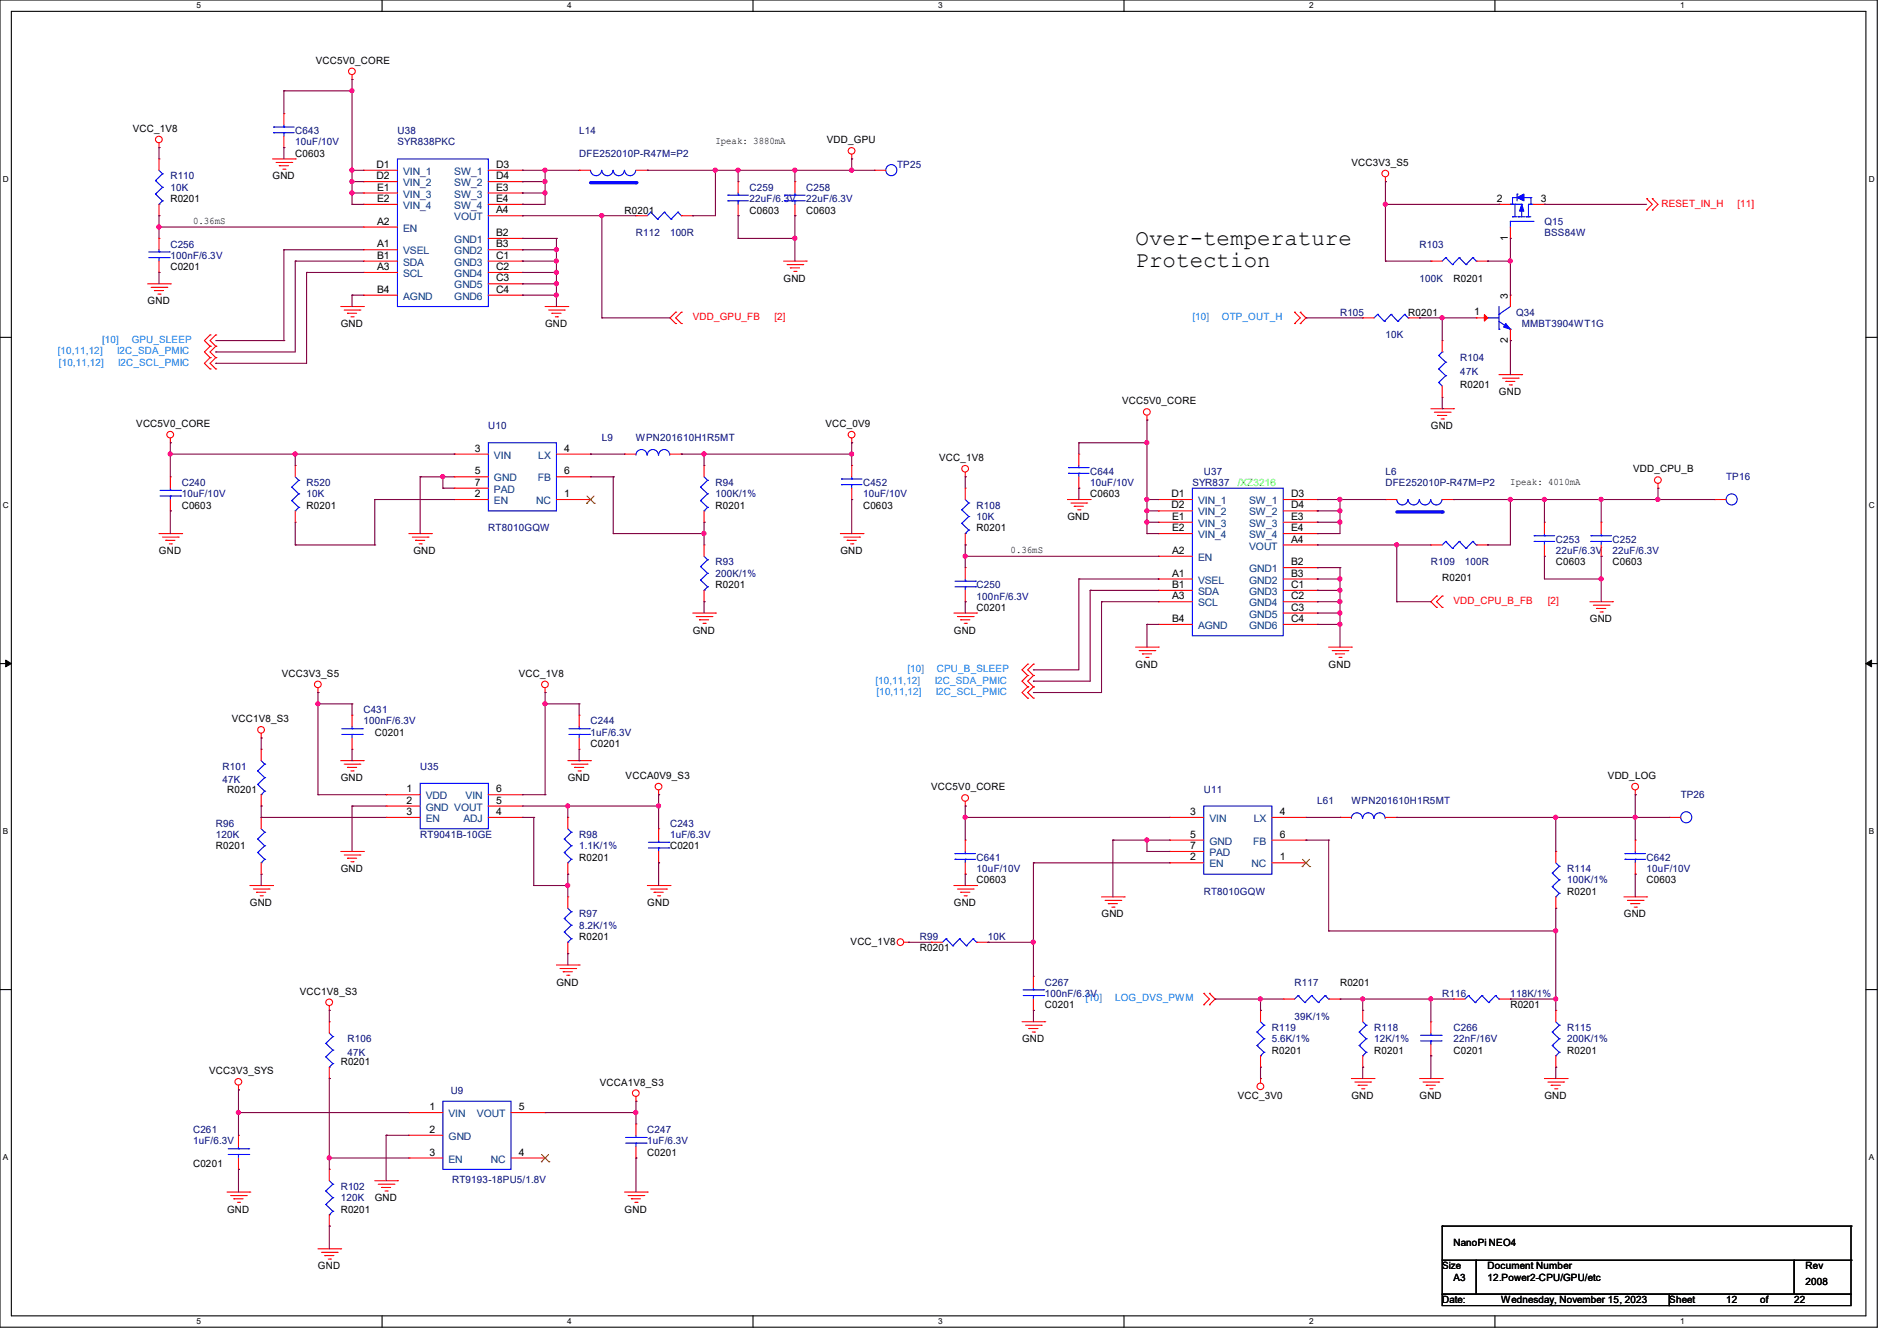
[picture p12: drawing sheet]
<svg xmlns="http://www.w3.org/2000/svg" width="297mm" height="210mm" viewBox="0 0 297 210" stroke-linecap="round" stroke-linejoin="round" font-family="sans-serif">
<defs><g id="words">
<g font-size="3.5">
<text x="177.8" y="38.3">Over-temperature</text>
<text x="177.8" y="41.8">Protection</text>
</g>
<g font-size="1.6">
<text x="49.4" y="10">VCC5V0_CORE</text>
<text x="20.8" y="20.7">VCC_1V8</text>
<text x="112" y="22.6">Ipeak: 3880mA</text>
<text x="129.5" y="22.4">VDD_GPU</text>
<text x="42.7" y="28.1">GND</text>
<text x="46.2" y="24.6">C0603</text>
<text x="59" y="26.3">D1</text>
<text x="59" y="28.1">D2</text>
<text x="59.1" y="29.8">E1</text>
<text x="77.7" y="26.3">D3</text>
<text x="77.7" y="28.1">D4</text>
<text x="77.7" y="29.8">E3</text>
<text x="211.6" y="26">VCC3V3_S5</text>
<text x="26.7" y="31.7">R0201</text>
<text x="30.2" y="35">0.36mS</text>
<text x="59.1" y="31.6">E2</text>
<text x="59.1" y="35.2">A2</text>
<text x="77.7" y="31.6">E4</text>
<text x="77.7" y="33.4">A4</text>
<text x="97.8" y="33.4">R0201</text>
<text x="117.3" y="33.4">C0603</text>
<text x="126.2" y="33.4">C0603</text>
<text x="234.4" y="31.6">2</text>
<text x="241.3" y="31.6">3</text>
<text x="59.1" y="38.7">A1</text>
<text x="59.1" y="40.5">B1</text>
<text x="77.7" y="37">B2</text>
<text x="77.7" y="38.7">B3</text>
<text x="77.7" y="40.5">C1</text>
<text x="236.1" y="37.7" transform="rotate(-90 236.1 37.7)">1</text>
<text x="23.1" y="47.7">GND</text>
<text x="26.7" y="42.3">C0201</text>
<text x="59.1" y="45.8">B4</text>
<text x="59.1" y="42.3">A3</text>
<text x="77.7" y="42.3">C2</text>
<text x="77.7" y="44.1">C3</text>
<text x="77.7" y="45.8">C4</text>
<text x="122.7" y="44.1">GND</text>
<text x="227.6" y="44.1">R0201</text>
<text x="236.1" y="46.8" transform="rotate(-90 236.1 46.8)">3</text>
<text x="53.3" y="51.2">GND</text>
<text x="85.3" y="51.2">GND</text>
<text x="220.5" y="49.4">R0201</text>
<text x="230.8" y="49.4">1</text>
<text x="236.1" y="53.7" transform="rotate(-90 236.1 53.7)">2</text>
<text x="175.7" y="63.3">VCC5V0_CORE</text>
<text x="228.6" y="60.8">R0201</text>
<text x="234.7" y="61.9">GND</text>
<text x="21.3" y="66.9">VCC5V0_CORE</text>
<text x="74.3" y="70.7">3</text>
<text x="88.3" y="70.7">4</text>
<text x="129.2" y="66.9">VCC_0V9</text>
<text x="224" y="67.2">GND</text>
<text x="74.3" y="77.9">2</text>
<text x="74.3" y="74.3">5</text>
<text x="74.3" y="76.1">7</text>
<text x="88.3" y="77.9">1</text>
<text x="88.3" y="74.3">6</text>
<text x="147" y="72.2">VCC_1V8</text>
<text x="170.7" y="77.9">C0603</text>
<text x="183.4" y="77.9">D1</text>
<text x="202.1" y="77.9">D3</text>
<text x="236.5" y="75.9">Ipeak: 4010mA</text>
<text x="255.7" y="74">VDD_CPU_B</text>
<text x="28.4" y="79.7">C0603</text>
<text x="48" y="79.7">R0201</text>
<text x="112" y="79.7">R0201</text>
<text x="135.1" y="79.7">C0603</text>
<text x="152.9" y="83.2">R0201</text>
<text x="167.1" y="81.4">GND</text>
<text x="183.4" y="79.6">D2</text>
<text x="183.5" y="81.4">E1</text>
<text x="183.5" y="83.2">E2</text>
<text x="202.1" y="79.6">D4</text>
<text x="202.1" y="81.4">E3</text>
<text x="202.1" y="83.2">E4</text>
<text x="24.9" y="86.8">GND</text>
<text x="64.7" y="86.8">GND</text>
<text x="131.6" y="86.8">GND</text>
<text x="158.2" y="86.6">0.36mS</text>
<text x="183.5" y="86.7">A2</text>
<text x="202.1" y="88.5">B2</text>
<text x="202.1" y="85">A4</text>
<text x="243.6" y="88.6">C0603</text>
<text x="252.5" y="88.6">C0603</text>
<text x="112" y="92.1">R0201</text>
<text x="152.9" y="95.7">C0201</text>
<text x="183.5" y="90.3">A1</text>
<text x="183.5" y="92.1">B1</text>
<text x="183.5" y="93.9">A3</text>
<text x="202.1" y="90.3">B3</text>
<text x="202.1" y="92.1">C1</text>
<text x="202.1" y="93.9">C2</text>
<text x="202.1" y="95.6">C3</text>
<text x="225.8" y="91.1">R0201</text>
<text x="108.5" y="99.2">GND</text>
<text x="149.4" y="99.2">GND</text>
<text x="183.5" y="97.4">B4</text>
<text x="202.1" y="97.4">C4</text>
<text x="248.9" y="97.4">GND</text>
<text x="44.1" y="106">VCC3V3_S5</text>
<text x="81.2" y="106">VCC_1V8</text>
<text x="177.8" y="104.6">GND</text>
<text x="208" y="104.6">GND</text>
<text x="36.3" y="113.1">VCC1V8_S3</text>
<text x="58.7" y="115.2">C0201</text>
<text x="92.5" y="117">C0201</text>
<text x="35.6" y="124.1">R0201</text>
<text x="53.3" y="122.3">GND</text>
<text x="63.7" y="124.1">1</text>
<text x="63.7" y="125.9">2</text>
<text x="77.7" y="125.9">5</text>
<text x="77.7" y="124.1">6</text>
<text x="88.9" y="122.3">GND</text>
<text x="98" y="122">VCCA0V9_S3</text>
<text x="145.8" y="123.8">VCC5V0_CORE</text>
<text x="251.8" y="122">VDD_LOG</text>
<text x="63.7" y="127.6">3</text>
<text x="77.7" y="127.6">4</text>
<text x="186.3" y="127.6">3</text>
<text x="186.3" y="131.2">5</text>
<text x="200.4" y="127.6">4</text>
<text x="200.4" y="131.2">6</text>
<text x="33.8" y="133">R0201</text>
<text x="53.3" y="136.6">GND</text>
<text x="90.7" y="134.8">R0201</text>
<text x="104.9" y="133">C0201</text>
<text x="186.3" y="134.7">2</text>
<text x="186.3" y="133">7</text>
<text x="200.4" y="134.7">1</text>
<text x="39.1" y="141.9">GND</text>
<text x="101.3" y="141.9">GND</text>
<text x="149.4" y="141.9">GND</text>
<text x="152.9" y="138.3">C0603</text>
<text x="172.5" y="143.7">GND</text>
<text x="245.4" y="140.1">R0201</text>
<text x="254.3" y="143.7">GND</text>
<text x="257.8" y="138.3">C0603</text>
<text x="90.7" y="147.2">R0201</text>
<text x="133.2" y="148">VCC_1V8</text>
<text x="144" y="149">R0201</text>
<text x="46.9" y="155.8">VCC1V8_S3</text>
<text x="87.1" y="154.3">GND</text>
<text x="209.8" y="154.3">R0201</text>
<text x="163.6" y="157.9">C0201</text>
<text x="236.5" y="157.9">R0201</text>
<text x="53.3" y="166.8">R0201</text>
<text x="160" y="163.2">GND</text>
<text x="199.1" y="165">R0201</text>
<text x="215.1" y="165">R0201</text>
<text x="227.6" y="165">C0201</text>
<text x="245.4" y="165">R0201</text>
<text x="32.7" y="168.2">VCC3V3_SYS</text>
<text x="67.2" y="173.9">1</text>
<text x="81.2" y="173.9">5</text>
<text x="93.9" y="170">VCCA1V8_S3</text>
<text x="193.8" y="172.1">VCC_3V0</text>
<text x="211.6" y="172.1">GND</text>
<text x="222.2" y="172.1">GND</text>
<text x="241.8" y="172.1">GND</text>
<text x="67.2" y="177.4">2</text>
<text x="30.2" y="182.8">C0201</text>
<text x="67.2" y="181">3</text>
<text x="81.2" y="181">4</text>
<text x="101.3" y="181">C0201</text>
<text x="35.6" y="189.9">GND</text>
<text x="53.3" y="189.9">R0201</text>
<text x="58.7" y="188.1">GND</text>
<text x="97.8" y="189.9">GND</text>
<text x="227.6" y="195.1">NanoPi NEO4</text>
<text x="49.8" y="198.8">GND</text>
<text x="225.8" y="198.8">Size</text>
<text x="227.6" y="200.6">A3</text>
<text x="232.9" y="198.8">Document Number</text>
<text x="232.9" y="200.6">12.Power2-CPU/GPU/etc</text>
<text x="282.7" y="201.3">2008</text>
<text x="282.7" y="198.8">Rev</text>
<text x="225.8" y="204.1">Date:</text>
<text x="235" y="204.1">Wednesday, November 15, 2023</text>
<text x="261.4" y="204.1">Sheet</text>
<text x="270.3" y="204.1">12</text>
<text x="275.6" y="204.1">of</text>
<text x="280.9" y="204.1">22</text>
</g>
<g font-size="1.6" fill="#00007f">
<text x="46.2" y="21">C643</text>
<text x="46.2" y="22.8">10uF/10V</text>
<text x="62.2" y="21">U38</text>
<text x="62.2" y="22.8">SYR838PKC</text>
<text x="90.7" y="21">L14</text>
<text x="26.7" y="28.1">R110</text>
<text x="26.7" y="29.9">10K</text>
<text x="90.7" y="24.6">DFE252010P-R47M=P2</text>
<text x="117.3" y="29.9">C259</text>
<text x="126.2" y="29.9">C258</text>
<text x="140.5" y="26.3">TP25</text>
<text x="117.3" y="31.7">22uF/6.3V</text>
<text x="126.2" y="31.7">22uF/6.3V</text>
<text x="241.8" y="35.2">Q15</text>
<text x="26.7" y="38.8">C256</text>
<text x="26.7" y="40.6">100nF/6.3V</text>
<text x="99.6" y="37">R112</text>
<text x="104.9" y="37">100R</text>
<text x="222.2" y="38.8">R103</text>
<text x="241.8" y="37">BSS84W</text>
<text x="222.2" y="44.1">100K</text>
<text x="209.8" y="49.4">R105</text>
<text x="216.9" y="53">10K</text>
<text x="237.4" y="49.4">Q34</text>
<text x="238.3" y="51.2">MMBT3904WT1G</text>
<text x="228.6" y="56.6">R104</text>
<text x="228.6" y="58.7">47K</text>
<text x="76.5" y="67.2">U10</text>
<text x="94.2" y="69">L9</text>
<text x="99.6" y="69">WPN201610H1R5MT</text>
<text x="28.4" y="76.1">C240</text>
<text x="28.4" y="77.9">10uF/10V</text>
<text x="48" y="76.1">R520</text>
<text x="48" y="77.9">10K</text>
<text x="112" y="76.1">R94</text>
<text x="112" y="77.9">100K/1%</text>
<text x="135.1" y="76.1">C452</text>
<text x="135.1" y="77.9">10uF/10V</text>
<text x="170.7" y="74.3">C644</text>
<text x="170.7" y="76.1">10uF/10V</text>
<text x="186.7" y="76.1">SYR837</text>
<text x="188.5" y="74.3">U37</text>
<text x="216.9" y="74.3">L6</text>
<text x="216.9" y="76.1">DFE252010P-R47M=P2</text>
<text x="270.3" y="75.2">TP16</text>
<text x="76.5" y="83.2">RT8010GQW</text>
<text x="152.9" y="79.7">R108</text>
<text x="152.9" y="81.4">10K</text>
<text x="112" y="88.6">R93</text>
<text x="224" y="88.6">R109</text>
<text x="229.4" y="88.6">100R</text>
<text x="243.6" y="85">C253</text>
<text x="243.6" y="86.8">22uF/6.3V</text>
<text x="252.5" y="85">C252</text>
<text x="252.5" y="86.8">22uF/6.3V</text>
<text x="112" y="90.3">200K/1%</text>
<text x="152.9" y="92.1">C250</text>
<text x="152.9" y="93.9">100nF/6.3V</text>
<text x="56.9" y="111.7">C431</text>
<text x="56.9" y="113.5">100nF/6.3V</text>
<text x="92.5" y="113.5">C244</text>
<text x="92.5" y="115.2">1uF/6.3V</text>
<text x="34.8" y="120.6">R101</text>
<text x="34.8" y="122.7">47K</text>
<text x="65.8" y="120.6">U35</text>
<text x="188.5" y="124.1">U11</text>
<text x="206.2" y="125.9">L61</text>
<text x="211.6" y="125.9">WPN201610H1R5MT</text>
<text x="263.1" y="125">TP26</text>
<text x="33.8" y="129.5">R96</text>
<text x="33.8" y="131.2">120K</text>
<text x="65.8" y="131.2">RT9041B-10GE</text>
<text x="90.7" y="131.2">R98</text>
<text x="104.9" y="129.5">C243</text>
<text x="104.9" y="131.2">1uF/6.3V</text>
<text x="90.7" y="133">1.1K/1%</text>
<text x="152.9" y="134.8">C641</text>
<text x="152.9" y="136.6">10uF/10V</text>
<text x="245.4" y="136.6">R114</text>
<text x="257.8" y="134.8">C642</text>
<text x="257.8" y="136.6">10uF/10V</text>
<text x="90.7" y="143.7">R97</text>
<text x="188.5" y="140.1">RT8010GQW</text>
<text x="245.4" y="138.3">100K/1%</text>
<text x="90.7" y="145.5">8.2K/1%</text>
<text x="144" y="147.2">R99</text>
<text x="154.7" y="147.2">10K</text>
<text x="163.6" y="154.3">C267</text>
<text x="202.7" y="154.3">R117</text>
<text x="163.6" y="156.1">100nF/6.3V</text>
<text x="199.1" y="161.5">R119</text>
<text x="202.7" y="159.7">39K/1%</text>
<text x="215.1" y="161.5">R118</text>
<text x="225.8" y="156.1">R116</text>
<text x="227.6" y="161.5">C266</text>
<text x="236.5" y="156.1">118K/1%</text>
<text x="245.4" y="161.5">R115</text>
<text x="54.4" y="163.2">R106</text>
<text x="54.4" y="165.3">47K</text>
<text x="199.1" y="163.2">5.6K/1%</text>
<text x="215.1" y="163.2">12K/1%</text>
<text x="227.6" y="163.2">22nF/16V</text>
<text x="245.4" y="163.2">200K/1%</text>
<text x="70.6" y="171.4">U9</text>
<text x="30.2" y="177.5">C261</text>
<text x="30.2" y="179.2">1uF/6.3V</text>
<text x="101.3" y="177.5">C247</text>
<text x="101.3" y="179.2">1uF/6.3V</text>
<text x="70.8" y="185.3">RT9193-18PU5/1.8V</text>
<text x="53.3" y="186.3">R102</text>
<text x="53.3" y="188.1">120K</text>
</g>
<g font-size="1.6" fill="#003f7f">
<text x="63.1" y="27.4">VIN_1</text>
<text x="63.1" y="29.2">VIN_2</text>
<text x="71.1" y="27.4">SW_1</text>
<text x="71.1" y="29.2">SW_2</text>
<text x="63.1" y="30.9">VIN_3</text>
<text x="63.1" y="32.7">VIN_4</text>
<text x="71.1" y="30.9">SW_3</text>
<text x="71.1" y="32.7">SW_4</text>
<text x="71.1" y="34.5">VOUT</text>
<text x="63.1" y="39.8">VSEL</text>
<text x="63.1" y="36.3">EN</text>
<text x="63.1" y="41.6">SDA</text>
<text x="71.1" y="38.1">GND1</text>
<text x="71.1" y="39.8">GND2</text>
<text x="71.1" y="41.6">GND3</text>
<text x="63.1" y="46.9">AGND</text>
<text x="63.1" y="43.4">SCL</text>
<text x="71.1" y="43.4">GND4</text>
<text x="71.1" y="45.2">GND5</text>
<text x="71.1" y="46.9">GND6</text>
<text x="77.3" y="71.8">VIN</text>
<text x="84.3" y="71.8">LX</text>
<text x="77.3" y="75.4">GND</text>
<text x="77.3" y="77.2">PAD</text>
<text x="84.2" y="75.4">FB</text>
<text x="77.3" y="79">EN</text>
<text x="83.9" y="79">NC</text>
<text x="187.6" y="79">VIN_1</text>
<text x="187.6" y="80.7">VIN_2</text>
<text x="187.6" y="82.5">VIN_3</text>
<text x="195.6" y="79">SW_1</text>
<text x="195.6" y="80.7">SW_2</text>
<text x="195.6" y="82.5">SW_3</text>
<text x="187.6" y="84.3">VIN_4</text>
<text x="187.6" y="87.8">EN</text>
<text x="195.6" y="84.3">SW_4</text>
<text x="195.6" y="89.6">GND1</text>
<text x="195.6" y="86.1">VOUT</text>
<text x="187.6" y="91.4">VSEL</text>
<text x="187.6" y="93.2">SDA</text>
<text x="187.6" y="95">SCL</text>
<text x="195.6" y="91.4">GND2</text>
<text x="195.6" y="93.2">GND3</text>
<text x="195.6" y="95">GND4</text>
<text x="187.6" y="98.5">AGND</text>
<text x="195.6" y="96.7">GND5</text>
<text x="195.6" y="98.5">GND6</text>
<text x="66.7" y="125.2">VDD</text>
<text x="72.9" y="125.2">VIN</text>
<text x="66.7" y="127">GND VOUT</text>
<text x="66.7" y="128.7">EN</text>
<text x="72.6" y="128.7">ADJ</text>
<text x="189.4" y="128.7">VIN</text>
<text x="196.3" y="128.7">LX</text>
<text x="189.4" y="135.8">EN</text>
<text x="189.4" y="132.3">GND</text>
<text x="189.4" y="134.1">PAD</text>
<text x="196" y="135.8">NC</text>
<text x="196.2" y="132.3">FB</text>
<text x="70.2" y="175">VIN</text>
<text x="70.2" y="178.5">GND</text>
<text x="74.7" y="175">VOUT</text>
<text x="70.2" y="182.1">EN</text>
<text x="76.8" y="182.1">NC</text>
</g>
<g font-size="1.6" fill="#f00">
<text x="260.1" y="32.4">RESET_IN_H</text>
<text x="272" y="32.4">[11]</text>
<text x="108.5" y="50.2">VDD_GPU_FB</text>
<text x="121.2" y="50.2">[2]</text>
<text x="227.6" y="94.6">VDD_CPU_B_FB</text>
<text x="242.4" y="94.6">[2]</text>
</g>
<g font-size="1.6" fill="#007fff">
<text x="16" y="53.7">[10]</text>
<text x="20.6" y="53.7">GPU_SLEEP</text>
<text x="186.7" y="50.2">[10]</text>
<text x="191.3" y="50.2">OTP_OUT_H</text>
<text x="9.1" y="55.5">[10,11,12]</text>
<text x="9.2" y="57.3">[10,11,12]</text>
<text x="18.3" y="55.5">I2C_SDA_PMIC</text>
<text x="18.5" y="57.3">I2C_SCL_PMIC</text>
<text x="137.1" y="107.1">[10,11,12]</text>
<text x="142.1" y="105.3">[10]</text>
<text x="146.3" y="107.1">I2C_SDA_PMIC</text>
<text x="146.7" y="105.3">CPU_B_SLEEP</text>
<text x="137.2" y="108.8">[10,11,12]</text>
<text x="146.5" y="108.8">I2C_SCL_PMIC</text>
<text x="170" y="156.8">[10]</text>
<text x="174.6" y="156.8">LOG_DVS_PWM</text>
</g>
<text font-size="1.6" fill="#01ff00" x="193.8" y="76.1">/XZ3216</text>
<g font-size="1.3">
<text x="30.8" y="1.3">5</text>
<text x="88.8" y="1.3">4</text>
<text x="146.9" y="1.3">3</text>
<text x="205" y="1.3">2</text>
<text x="263.1" y="1.3">1</text>
<text x=".5" y="28.4">D</text>
<text x="292.6" y="28.4">D</text>
<text x=".5" y="79.5">C</text>
<text x="292.6" y="79.5">C</text>
<text x=".5" y="130.6">B</text>
<text x="292.6" y="130.6">B</text>
<text x=".5" y="181.7">A</text>
<text x="292.6" y="181.7">A</text>
<text x="30.8" y="207.4">5</text>
<text x="88.8" y="207.4">4</text>
<text x="146.9" y="207.4">3</text>
<text x="205" y="207.4">2</text>
<text x="263.1" y="207.4">1</text>
</g>
</g></defs>
<path d="M0 0h293.9v207.9h-293.9zM1.8 1.8h290.3v204.3h-290.3z" fill="none" stroke="#000" stroke-width=".17"/>
<g fill="#fff">
<path d="M30.8 .2h.7v1.4h-.7z"/>
<path d="M30.8 206.2h.7v1.4h-.7z"/>
</g>
<path d="M59.8 0v1.8M59.8 206.1v1.8" fill="none" stroke="#000" stroke-width=".17"/>
<g fill="#fff">
<path d="M88.8 .2h.7v1.4h-.7z"/>
<path d="M88.8 206.2h.7v1.4h-.7z"/>
</g>
<path d="M117.9 0v1.8M117.9 206.1v1.8" fill="none" stroke="#000" stroke-width=".17"/>
<g fill="#fff">
<path d="M146.9 .2h.7v1.4h-.7z"/>
<path d="M146.9 206.2h.7v1.4h-.7z"/>
</g>
<path d="M176 0v1.8M176 206.1v1.8" fill="none" stroke="#000" stroke-width=".17"/>
<g fill="#fff">
<path d="M205 .2h.7v1.4h-.7z"/>
<path d="M205 206.2h.7v1.4h-.7z"/>
</g>
<path d="M234.1 0v1.8M234.1 206.1v1.8" fill="none" stroke="#000" stroke-width=".17"/>
<g fill="#fff">
<path d="M263.1 .2h.6v1.4h-.6z"/>
<path d="M263.1 206.2h.6v1.4h-.6z"/>
<path d="M.5 27.3h.9v1.4h-.9z"/>
<path d="M292.6 27.3h.9v1.4h-.9z"/>
<path d="M.5 78.4h.9v1.4h-.9z"/>
<path d="M292.6 78.4h.9v1.4h-.9z"/>
</g>
<path d="M0 52.8h1.8M292.1 52.8h1.8" fill="none" stroke="#000" stroke-width=".17"/>
<g fill="#fff">
<path d="M.5 129.5h.8v1.4h-.8z"/>
<path d="M292.6 129.5h.8v1.4h-.8z"/>
</g>
<path d="M0 103.9h1.8M292.1 103.9h1.8" fill="none" stroke="#000" stroke-width=".17"/>
<path d="M.9 103.4l.9 .5-.9 .5zM292.1 103.9l.9-.5v1z" fill="#000" stroke="#000" stroke-width=".16"/>
<g fill="#fff">
<path d="M.5 180.5h.8v1.4h-.8z"/>
<path d="M292.6 180.5h.8v1.4h-.8z"/>
</g>
<g fill="none" stroke="#000" stroke-width=".17">
<path d="M0 155h1.8M292.1 155h1.8M225.8 197.4h5.3v5.3h-5.3zM225.8 192h.1M225.8 192v5.4M225.8 192h64M231.1 197.4h49.8v5.3h-49.8zM280.9 197.4h8.9v5.3h-8.9zM289.8 192h.1M289.8 197.4h.1M289.8 192v5.4M225.8 202.7h35.6v1.8h-35.6z"/>
<path d="M261.4 202.7h28.4v1.8h-28.4z"/>
</g>
<g fill="none" stroke="#f00" stroke-width=".17">
<path d="M55.1 12.4h.1M55.1 11.7v.7M24.9 23.1h.1M24.9 22.4v.7M42.7 24.9h3.5M43.2 25.4h2.5M43.7 26h.1M43.7 26h1.5M44.3 26.5h.3M44.6 26.5h.1M45.7 25.4h.1M46.2 24.9h.1"/>
<path d="M133.4 24.9h.1M133.4 24.2v.7M216.9 28.4h.1M216.9 27.7v.7M257.8 31.1h.1M257.8 32.9h.1M257.8 31.1l.9 .9-.9 .9M258.7 31.1h.1M258.7 32.9h.1M258.7 31.1l.9 .9-.9 .9M23.1 44.4h3.6M23.7 45h2.4"/>
<path d="M24.2 45.5h.1M24.2 45.5h1.4M24.7 46.1h.4M25.1 46.1h.1M26.1 45h.1M26.7 44.4h.1M32.9 54.2h.1M32.9 52.5h.1M32.9 56h.1M32.9 57.8h.1M32.9 52.5l-.9 .8 .9 .9M32.9 54.2l-.9 .9 .9 .9"/>
<path d="M32.9 56l-.9 .9 .9 .9M33.8 54.2h.1M33.8 52.5h.1M33.8 56h.1M33.8 57.8h.1M33.8 52.5l-.9 .8 .9 .9M33.8 54.2l-.9 .9 .9 .9M33.8 56l-.9 .9 .9 .9M53.3 48h3.6M53.9 48.6h2.4M54.4 49.1h.1M54.4 49.1h1.4"/>
<path d="M54.9 49.6h.4M55.3 49.6h.1M56.3 48.6h.1M56.9 48h.1M85.3 48h3.6M85.9 48.6h2.4M86.4 49.1h.1M86.4 49.1h1.4M87 49.6h.3M87.3 49.6h.1M88.3 48.6h.1M88.9 48h.1"/>
<path d="M105.8 48.9h.1M105.8 50.7h.1M105.8 48.9l-.9 .9 .9 .9M106.7 50.7h.1M106.7 48.9h.1M106.7 48.9l-.9 .9 .9 .9M122.7 40.9h3.5M123.2 41.4h2.5M123.7 42h.1M123.7 42h1.5M124.3 42.5h.3M124.6 42.5h.1"/>
<path d="M125.7 41.4h.1M126.2 40.9h.1M202.7 48.9h.1M202.7 50.7h.1M202.7 48.9l.9 .9-.9 .9M203.6 50.7h.1M203.6 48.9h.1M203.6 48.9l.9 .9-.9 .9M234.7 58.7h3.6M235.2 59.2h2.5M235.8 59.7h.1M235.8 59.7h1.4"/>
<path d="M237.7 59.2h.1M238.3 58.7h.1M26.7 69.3h.1M26.7 68.6v.7M133.4 69.3h.1M133.4 68.6v.7M151.1 74.7h.1M151.1 74v.7M167.1 78.2h3.6M167.7 78.8h2.4M168.2 79.3h.1M168.2 79.3h1.4"/>
<path d="M168.7 79.8h.4M169.1 79.8h.1M170.1 78.8h.1M170.7 78.2h.1M179.6 65.8h.1M179.6 65.1v.7M224 64h3.6M224.6 64.6h2.4M225.1 65.1h.1M225.1 65.1h1.4M225.6 65.6h.4M226 65.6h.1"/>
<path d="M227 64.6h.1M227.6 64h.1M236.3 60.3h.3M236.6 60.3h.1M259.6 76.5h.1M259.6 75.7v.8M24.9 83.6h3.5M25.4 84.1h2.5M26 84.6h.1M26 84.6h1.4M26.5 85.2h.3M26.8 85.2h.1"/>
<path d="M27.9 84.1h.1M28.4 83.6h.1M64 83.6h3.6M64.6 84.1h2.4M65.1 84.6h.1M65.1 84.6h1.4M65.6 85.2h.4M66 85.2h.1M67 84.1h.1M67.6 83.6h.1M108.5 96h3.5M109 96.6h2.5"/>
<path d="M109.5 97.1h.1M109.5 97.1h1.5M110.1 97.6h.3M110.4 97.6h.1M111.5 96.6h.1M112 96h.1M131.6 83.6h3.5M132.1 84.1h2.5M132.6 84.6h.1M132.6 84.6h1.5M133.2 85.2h.3M133.5 85.2h.1"/>
<path d="M134.6 84.1h.1M135.1 83.6h.1M149.4 96h3.5M149.9 96.6h2.5M150.4 97.1h.1M150.4 97.1h1.4M151 97.6h.3M151.3 97.6h.1M152.4 96.6h.1M152.9 96h.1M224.9 93.3h.1M224.9 95.1h.1"/>
<path d="M224.9 93.3l-.9 .9 .9 .9M225.8 95.1h.1M225.8 93.3h.1M225.8 93.3l-.9 .9 .9 .9M248.9 94.2h3.6M249.5 94.8h2.4M250 95.3h.1M250 95.3h1.4M250.5 95.8h.4M250.9 95.8h.1M251.9 94.8h.1M252.5 94.2h.1"/>
<path d="M40.9 115.6h.1M40.9 114.9v.7M49.8 108.5h.1M49.8 107.7v.8M53.3 119.1h3.6M53.9 119.7h2.4M56.3 119.7h.1M56.9 119.1h.1M85.3 108.5h.1M85.3 107.7v.8M88.9 119.1h3.6M89.5 119.7h2.4"/>
<path d="M91.9 119.7h.1M92.5 119.1h.1M160.9 105.8h.1M160.9 104h.1M160.9 107.6h.1M160.9 109.3h.1M160.9 104l-.9 .9 .9 .9M160.9 105.8l-.9 .9 .9 .9M160.9 107.6l-.9 .9 .9 .8M161.8 105.8h.1M161.8 104h.1M161.8 107.6h.1"/>
<path d="M161.8 109.3h.1M161.8 104l-.9 .9 .9 .9M161.8 105.8l-.9 .9 .9 .9M161.8 107.6l-.9 .9 .9 .8M177.8 101.3h3.6M178.4 101.9h2.4M178.9 102.4h.1M178.9 102.4h1.4M179.4 103h.3M179.7 103h.1M180.8 101.9h.1M181.4 101.3h.1"/>
<path d="M208 101.3h3.6M208.6 101.9h2.4M209.1 102.4h.1M209.1 102.4h1.4M209.6 103h.4M210 103h.1M211 101.9h.1M211.6 101.3h.1M39.1 138.7h3.6M39.7 139.2h2.4M40.2 139.7h.1M40.2 139.7h1.4"/>
<path d="M42.1 139.2h.1M42.7 138.7h.1M53.3 133.4h3.6M53.9 133.9h2.4M54.4 134.4h.1M54.4 120.2h.1M54.4 134.4h1.4M54.4 120.2h1.4M54.9 135h.4M54.9 120.7h.4M55.3 135h.1M55.3 120.7h.1"/>
<path d="M56.3 133.9h.1M56.9 133.4h.1M90 120.2h.1M90 120.2h1.4M90.5 120.7h.3M90.8 120.7h.1M101.3 138.7h3.6M101.9 139.2h2.5M102.4 139.7h.1M102.4 139.7h1.4M103.1 124.5h.1M103.1 123.7v.8"/>
<path d="M104.4 139.2h.1M104.9 138.7h.1M149.4 138.7h3.5M149.9 139.2h2.5M150.4 139.7h.1M150.4 139.7h1.4M151.1 126.2h.1M151.1 125.5v.7M152.4 139.2h.1M152.9 138.7h.1M256 124.5h.1M256 123.7v.8"/>
<path d="M40.7 140.3h.4M41.1 140.3h.1M51.6 158.2h.1M51.6 157.5v.7M87.1 151.1h3.6M87.7 151.7h2.4M88.2 152.2h.1M88.2 152.2h1.4M88.7 152.7h.4M89.1 152.7h.1M90.1 151.7h.1M90.7 151.1h.1"/>
<path d="M103 140.3h.3M103.3 140.3h.1M141.5 147.6h.7M142.2 147.6h.1M151 140.3h.3M151.3 140.3h.1M172.5 140.5h3.5M173 141h2.5M173.5 141.5h.1M173.5 141.5h1.5M174.1 142.1h.3M174.4 142.1h.1"/>
<path d="M175.5 141h.1M176 140.5h.1M188.5 155.6h.1M188.5 157.4h.1M188.5 155.6l.9 .9-.9 .9M189.4 157.4h.1M189.4 155.6h.1M189.4 155.6l.8 .9-.8 .9M254.3 140.5h3.5M254.8 141h2.5M255.3 141.5h.1M255.3 141.5h1.5"/>
<path d="M255.9 142.1h.3M256.2 142.1h.1M257.3 141h.1M257.8 140.5h.1M37.3 170.7h.1M37.3 170v.7M99.6 172.5h.1M99.6 171.7v.8M160 160h3.6M160.6 160.6h2.4M161.1 161.1h.1M161.1 161.1h1.4"/>
<path d="M161.6 161.6h.4M162 161.6h.1M163 160.6h.1M163.6 160h.1M197.4 168.9h.1M197.4 168.9v.7M211.6 168.9h3.5M212.1 169.5h2.5M212.6 170h.1M212.6 170h1.5M213.2 170.5h.3M213.5 170.5h.1"/>
<path d="M214.6 169.5h.1M215.1 168.9h.1M222.3 168.9h3.5M222.8 169.5h2.5M223.3 170h.1M223.3 170h1.4M223.9 170.5h.3M224.2 170.5h.1M225.3 169.5h.1M225.8 168.9h.1M241.8 168.9h3.6M242.4 169.5h2.4"/>
<path d="M242.9 170h.1M242.9 170h1.4M243.4 170.5h.4M243.8 170.5h.1M244.8 169.5h.1M245.4 168.9h.1M35.6 186.7h3.5M36.1 187.2h2.5M36.6 187.7h.1M36.6 187.7h1.5M37.2 188.3h.3M37.5 188.3h.1"/>
<path d="M38.6 187.2h.1M39.1 186.7h.1M49.8 195.6h3.5M50.3 196.1h2.5M50.8 196.6h.1M50.8 196.6h1.5M51.4 197.2h.3M51.6 183.1h.1M51.6 192h.1M51.6 183.1v1.8M51.6 190.2v1.8M51.7 197.2h.1"/>
<path d="M52.8 196.1h.1M53.3 195.6h.1M58.7 184.9h3.5M59.2 185.5h2.5M59.7 186h.1M59.7 186h1.5M60.3 186.5h.3M60.6 186.5h.1M61.7 185.5h.1M62.2 184.9h.1M97.8 186.7h3.5M98.3 187.2h2.5"/>
<path d="M98.8 187.7h.1M98.8 187.7h1.5M99.4 188.3h.3M99.7 188.3h.1M100.8 187.2h.1M101.3 186.7h.1"/>
<circle cx="55.1" cy="11.2" r=".52"/>
<circle cx="24.9" cy="21.8" r=".52"/>
<circle cx="133.3" cy="23.6" r=".52"/>
<circle cx="216.9" cy="27.2" r=".52"/>
<circle cx="26.7" cy="68.1" r=".52"/>
<circle cx="133.3" cy="68.1" r=".52"/>
<circle cx="151.1" cy="73.4" r=".52"/>
<circle cx="179.6" cy="64.5" r=".52"/>
<circle cx="259.6" cy="75.2" r=".52"/>
<circle cx="40.9" cy="114.3" r=".52"/>
<circle cx="49.8" cy="107.2" r=".52"/>
<circle cx="85.3" cy="107.2" r=".52"/>
<circle cx="103.1" cy="123.2" r=".52"/>
<circle cx="151.1" cy="125" r=".52"/>
<circle cx="256" cy="123.2" r=".52"/>
<circle cx="51.6" cy="157" r=".52"/>
<circle cx="141" cy="147.6" r=".52"/>
<circle cx="37.3" cy="169.4" r=".52"/>
<circle cx="99.6" cy="171.2" r=".52"/>
<circle cx="197.3" cy="170.1" r=".52"/>
</g>
<g fill="none" stroke="#00f" stroke-width=".17">
<path d="M92.5 26.7a.87 .87 0 0 0 .8 .8 .87 .87 0 0 0 .9-.8M94.2 26.7a.87 .87 0 0 0 .9 .8 .87 .87 0 0 0 .9-.8M96 26.7a.87 .87 0 0 0 .9 .8 .87 .87 0 0 0 .8-.8M97.8 26.7a.87 .87 0 0 0 .9 .8 .87 .87 0 0 0 .8-.8M51 186.5h.1M51 188.6h.1M51 186.5l1.1 1.1M51 188.6l1.1 1.1M51.6 190.2h.1M51.6 184.9l.5 .6M52.1 185.5h.1M52.1 187.6h.1"/>
<path d="M52.1 189.7h.1M52.1 185.5l-1.1 1M52.1 187.6l-1.1 1M52.1 189.7l-.5 .5"/>
</g>
<path d="M92.5 28.6h7.1" fill="none" stroke="#00f" stroke-width=".51"/>
<circle cx="99.6" cy="28.6" r=".25" fill="#00f"/>
<g fill="none" stroke="#f00" stroke-width=".17">
<path d="M44.5 17.8h.1M44.5 17.8v1.8M24.9 24.9h.1M24.9 33.8h.1M24.9 37.3h.1M24.9 24.9v1.8M24.9 32v1.8M24.9 37.3v1.8M44.5 23.1h.1M44.5 21.3v1.8M56.9 26.7h.1M56.9 28.4h.1"/>
<path d="M56.9 30.2h.1M56.9 32h.1M56.9 39.1h.1M56.9 35.6h.1M56.9 26.7h5.3M56.9 28.4h5.3M56.9 30.2h5.3M56.9 32h5.3M56.9 39.1h5.3M56.9 35.6h5.3M76.5 26.7h5.3M76.5 28.4h5.3"/>
<path d="M76.5 30.2h5.3M76.5 32h5.3M76.5 37.3h5.3M76.5 39.1h5.3M76.5 33.8h5.3M81.8 26.7h.1M81.8 28.4h.1M81.8 30.2h.1M81.8 32h.1M81.8 37.3h.1M81.8 39.1h.1M81.8 33.8h.1"/>
<path d="M90.7 26.7h.1M90.7 26.7h1.8M99.6 33.8h.1M99.6 26.7h1.7M99.6 33.8h1.7M101.3 26.7h.1M106.7 33.8h1.8M108.5 33.8h.1M115.6 28.4h.1M115.6 33.8h.1M115.6 28.4v1.8M115.6 32v1.8"/>
<path d="M124.5 28.4h.1M124.5 33.8h.1M124.5 28.4v1.8M124.5 32v1.8M136.9 26.7h.1M136.9 26.7h1.8M234.7 32h.1M234.7 32h1.8M236.5 37.3h.1M236.5 35.6v1.7M240 32h1.8M241.8 32h.1"/>
<path d="M24.9 42.7h.1M24.9 40.9v1.8M56.9 40.9h.1M56.9 46.2h.1M56.9 42.7h.1M56.9 40.9h5.3M56.9 42.7h5.3M56.9 46.2h5.3M76.5 40.9h5.3M76.5 42.7h5.3M76.5 44.4h5.3M76.5 46.2h5.3"/>
<path d="M81.8 40.9h.1M81.8 42.7h.1M81.8 44.4h.1M81.8 46.2h.1M213.4 49.8h.1M213.4 49.8h1.7M220.5 49.8h1.8M222.3 49.8h.1M231.1 49.8h.1M231.1 49.8h1.8M236.5 53.3h.1M236.5 46.2h.1"/>
<path d="M236.5 46.2v1.8M236.5 51.6v1.7M26.7 74.7h.1M26.7 74.7v1.8M26.7 78.2v1.8M46.2 72.9h.1M46.2 72.9v1.8M71.1 78.2h.1M71.1 71.1h.1M71.1 74.7h.1M71.1 76.5h.1M71.1 71.1h5.4"/>
<path d="M71.1 78.2h5.4M71.1 74.7h5.4M71.1 76.5h5.4M87.1 71.1h5.4M87.1 78.2h5.4M87.1 74.7h5.4M92.5 78.2h.1M92.5 71.1h.1M92.5 74.7h.1M97.8 71.1h.1M97.8 71.1h1.8M104.9 71.1h1.8"/>
<path d="M106.7 71.1h.1M110.2 72.9h.1M110.2 72.9v1.8M133.4 72.9h.1M133.4 78.2h.1M133.4 72.9v1.8M133.4 76.5v1.7M151.1 76.5h.1M151.1 76.5v1.7M168.9 71.1h.1M168.9 76.5h.1M168.9 71.1v1.8"/>
<path d="M168.9 74.7v1.8M181.4 78.2h.1M181.4 78.2h5.3M200.9 78.2h5.3M206.2 78.2h.1M268.5 78.2h.1M268.5 78.2h1.8M26.7 80h.1M46.2 81.8h.1M46.2 80v1.8M110.2 85.3h.1M110.2 94.2h.1"/>
<path d="M110.2 81.8h.1M110.2 80v1.8M110.2 85.3v1.8M110.2 92.5v1.7M151.1 88.9h.1M151.1 94.2h.1M151.1 85.3h.1M151.1 83.6v1.7M151.1 88.9v1.8M151.1 92.5v1.7M181.4 80h.1M181.4 81.8h.1"/>
<path d="M181.4 83.6h.1M181.4 90.7h.1M181.4 87.1h.1M181.4 92.5h.1M181.4 97.8h.1M181.4 94.2h.1M181.4 80h5.3M181.4 81.8h5.3M181.4 83.6h5.3M181.4 90.7h5.3M181.4 92.5h5.3M181.4 94.2h5.3"/>
<path d="M181.4 97.8h5.3M181.4 87.1h5.3M200.9 80h5.3M200.9 81.8h5.3M200.9 83.6h5.3M200.9 88.9h5.3M200.9 90.7h5.3M200.9 92.5h5.3M200.9 94.2h5.3M200.9 96h5.3M200.9 97.8h5.3M200.9 85.3h5.3"/>
<path d="M206.2 80h.1M206.2 81.8h.1M206.2 83.6h.1M206.2 88.9h.1M206.2 90.7h.1M206.2 92.5h.1M206.2 94.2h.1M206.2 96h.1M206.2 97.8h.1M206.2 85.3h.1M224 85.3h.1M224 85.3h1.8"/>
<path d="M231.1 85.3h1.8M232.9 85.3h.1M241.8 81.8h.1M241.8 87.1h.1M241.8 81.8v1.8M241.8 85.3v1.8M250.7 81.8h.1M250.7 87.1h.1M250.7 81.8v1.8M250.7 85.3v1.8M40.9 117.3h.1M40.9 117.3v1.8"/>
<path d="M55.1 112h.1M55.1 117.3h.1M55.1 112v1.8M55.1 115.6v1.7M90.7 112h.1M90.7 117.3h.1M90.7 112v1.8M90.7 115.6v1.7M40.9 126.2h.1M40.9 128h.1M40.9 136.9h.1M40.9 124.5v1.7"/>
<path d="M40.9 128v1.8M40.9 135.1v1.8M60.5 124.5h.1M60.5 126.2h.1M60.5 128h.1M60.5 128h5.3M60.5 124.5h5.3M60.5 126.2h5.3M76.5 128h5.3M76.5 124.5h5.3M76.5 126.2h5.3M81.8 128h.1"/>
<path d="M81.8 126.2h.1M81.8 124.5h.1M88.9 128h.1M88.9 136.9h.1M88.9 128v1.8M88.9 135.1v1.8M103.1 129.8h.1M103.1 135.1h.1M103.1 129.8v1.8M103.1 133.4v1.7M151.1 131.6h.1M151.1 136.9h.1"/>
<path d="M151.1 131.6v1.8M151.1 135.1v1.8M183.1 135.1h.1M183.1 128h.1M183.1 131.6h.1M183.1 133.4h.1M183.1 128h5.4M183.1 135.1h5.4M183.1 131.6h5.4M183.1 133.4h5.4M199.1 128h5.4M199.1 135.1h5.4"/>
<path d="M199.1 131.6h5.4M204.5 135.1h.1M204.5 128h.1M204.5 131.6h.1M209.8 128h.1M209.8 128h1.8M216.9 128h1.8M218.7 128h.1M243.6 133.4h.1M243.6 133.4v1.7M256 131.6h.1M256 136.9h.1"/>
<path d="M256 131.6v1.8M256 135.1v1.8M261.4 128h.1M261.4 128h1.7M88.9 140.5h.1M88.9 149.4h.1M88.9 140.5v1.7M88.9 147.6v1.8M145.8 147.6h.1M145.8 147.6h1.8M152.9 147.6h1.8M154.7 147.6h.1"/>
<path d="M161.8 152.9h.1M161.8 158.2h.1M161.8 152.9v1.8M161.8 156.5v1.7M197.4 158.2h.1M197.4 158.2v1.8M200.9 156.5h.1M200.9 156.5h1.8M208 156.5h1.8M209.8 156.5h.1M213.4 158.2h.1M213.4 158.2v1.8"/>
<path d="M227.6 156.5h.1M227.6 156.5h1.8M234.7 156.5h1.8M236.5 156.5h.1M243.6 158.2h.1M243.6 142.2h.1M243.6 140.5v1.7M243.6 158.2v1.8M37.3 177.8h.1M37.3 177.8v1.8M51.6 160h.1M51.6 168.9h.1"/>
<path d="M51.6 160v1.8M51.6 167.1v1.8M64 174.2h.1M64 177.8h.1M64 174.2h5.3M64 177.8h5.3M80 174.2h5.3M85.3 174.2h.1M99.6 176h.1M99.6 176v1.8M99.6 179.6v1.8M197.4 167.1h.1"/>
<path d="M197.4 165.4v1.7M213.4 167.1h.1M213.4 165.4v1.7M243.6 167.1h.1M243.6 165.4v1.7M37.3 183.1h.1M37.3 181.4v1.7M64 181.4h.1M64 181.4h5.3M80 181.4h5.3M85.3 181.4h.1M99.6 181.4h.1"/>
</g>
<g fill="none" stroke="#00f" stroke-width=".17">
<path d="M42.8 19.9h.1M42.8 19.9h3.3M44.5 19.9h.1M44.5 19.6v.3M23.3 39.5h3.2M24.3 28.3h.1M24.3 30.4h.1M24.3 28.3l1.1 1M24.3 30.4l1.1 1.1M24.9 32h.1M24.9 39.5h.1M24.9 26.7l.5 .5"/>
<path d="M24.9 39.1v.4M25.4 27.2h.1M25.4 29.3h.1M25.4 31.5h.1M25.4 27.2l-1.1 1.1M25.4 29.3l-1.1 1.1M25.4 31.5l-.5 .5M26.5 39.5h.1M42.8 20.8h.1M42.8 20.8h3.3M44.5 20.8h.1M44.5 20.8v.5"/>
<path d="M62.2 24.9h14.3v23.1h-14.3zM101.9 33.2h.1M101.9 33.2l-.6 .6M101.9 33.2l1.1 1.1M103 34.3h.1M104 33.2h.1M104 33.2l-1 1.1M104 33.2l1.1 1.1M105.1 34.3h.1M106.1 33.2h.1M106.1 33.2l-1 1.1M106.1 33.2l.6 .6"/>
<path d="M106.7 33.8h.1M114 31.5h.1M114 30.6h.1M114 31.5h3.2M114 30.6h3.2M115.6 30.6h.1M115.6 31.5h.1M115.6 30.2v.4M115.6 31.5v.5M122.9 31.5h.1M122.9 30.6h.1M122.9 31.5h3.2"/>
<path d="M122.9 30.6h3.2M124.5 30.6h.1M124.5 31.5h.1M124.5 30.2v.4M124.5 31.5v.5M236.5 32h.1M236.5 34.7h.1M236.5 32h1.8M236.5 34.7v.9M236.5 34.7h3.5M236.8 34h.1M236.8 30.9h.1"/>
<path d="M236.8 32h.1M236.8 34h.7M236.8 30.9h.7M236.8 30.9v1.1M237.2 32h.1M237.2 32v2M237.5 30.4h.1M237.5 30.4v1.1M237.7 34h.1M237.7 34h1.1M238.3 32h.1M238.3 32.9h.1"/>
<path d="M238.3 32v.7M238.3 32.9v1.1M238.6 30.9h.1M238.6 30.9h1.1M239 34h.1M239 34h.7M239.3 34h.1M239.3 32h.1M239.3 32h.7M239.3 32v2M239.7 32h.1M239.7 30.9h.1"/>
<path d="M239.7 30.9v1.1M240 34.7h.1M23.3 40.3h3.2M24.9 40.3h.1M24.9 40.3v.6M26.5 40.3h.1M215.7 49.2h.1M215.7 49.2l-.6 .6M215.7 49.2l1 1.1M216.7 50.3h.1M217.8 49.2h.1M217.8 49.2l-1.1 1.1"/>
<path d="M217.8 49.2l1.1 1.1M218.9 50.3h.1M219.9 49.2h.1M219.9 49.2l-1 1.1M219.9 49.2l.6 .6M220.5 49.8h.1M232.9 49.8h.1M232.9 49.8h1.8M234.7 49.2h.1M234.7 51.6h.1M234.7 50.3l1.8 1.3M234.7 48v3.6"/>
<path d="M236.5 51.6h.1M236.5 48l-1.8 1.2M25.1 77.7h3.2M25.1 76.8h3.2M26.7 76.8h.1M26.7 77.7h.1M26.7 76.5v.3M26.7 77.7v.5M28.3 77.7h.1M28.3 76.8h.1M45.7 76.3h.1M45.7 78.4h.1"/>
<path d="M45.7 76.3l1.1 1M45.7 78.4l1.1 1.1M46.2 74.7l.6 .5M46.8 75.2h.1M46.8 77.3h.1M46.8 79.5h.1M46.8 75.2l-1.1 1.1M46.8 77.3l-1.1 1.1M46.8 79.5l-.6 .5M76.5 69.3h10.6v10.7h-10.6zM99.6 71.3a.87 .87 0 0 1 .8-.9 .87 .87 0 0 1 .9 .9M101.3 71.3a.87 .87 0 0 1 .9-.9 .87 .87 0 0 1 .9 .9"/>
<path d="M103.1 71.3a.87 .87 0 0 1 .9-.9 .87 .87 0 0 1 .9 .9M109.7 76.3h.1M109.7 78.4h.1M109.7 76.3l1.1 1M109.7 78.4l1.1 1.1M110.2 74.7l.6 .5M110.8 75.2h.1M110.8 77.3h.1M110.8 79.5h.1M110.8 75.2l-1.1 1.1M110.8 77.3l-1.1 1.1M110.8 79.5l-.6 .5"/>
<path d="M131.7 75.9h.1M131.7 75h.1M131.7 75.9h3.3M131.7 75h3.3M133.4 75h.1M133.4 75.9h.1M133.4 74.7v.3M133.4 75.9v.6M150.6 79.8h.1M150.6 79.8l1.1 1.1M151.1 78.2l.6 .6M151.7 78.8h.1"/>
<path d="M151.7 78.8l-1.1 1M167.3 74.1h.1M167.3 73.2h.1M167.3 74.1h3.2M167.3 73.2h3.2M168.9 73.2h.1M168.9 74.1h.1M168.9 72.9v.3M168.9 74.1v.6M186.7 76.5h14.2v23.1h-14.2zM218.7 78.2a.87 .87 0 0 0 .9 .9 .87 .87 0 0 0 .8-.9M220.5 78.2a.87 .87 0 0 0 .8 .9 .87 .87 0 0 0 .9-.9"/>
<path d="M222.3 78.2a.87 .87 0 0 0 .8 .9 .87 .87 0 0 0 .9-.9M224 78.2a.87 .87 0 0 0 .9 .9 .87 .87 0 0 0 .9-.9M46.2 80h.1M109.7 88.7h.1M109.7 90.8h.1M109.7 88.7l1.1 1.1M109.7 90.8l1.1 1.1M110.2 92.5h.1M110.2 80h.1M110.2 87.1l.6 .6M110.8 87.7h.1M110.8 89.8h.1"/>
<path d="M110.8 91.9h.1M110.8 87.7l-1.1 1M110.8 89.8l-1.1 1M110.8 91.9l-.6 .6M149.5 91.9h3.2M149.5 91h3.2M150.6 82h.1M150.6 82l1.1 1M151.1 91h.1M151.1 91.9h.1M151.1 83.6h.1M151.1 90.7v.3"/>
<path d="M151.1 91.9v.6M151.7 80.9h.1M151.7 83h.1M151.7 80.9l-1.1 1.1M151.7 83l-.6 .6M152.7 91.9h.1M152.7 91h.1M226.4 84.8h.1M226.4 84.8l-.6 .5M226.4 84.8l1 1.1M227.4 85.9h.1M228.5 84.8h.1"/>
<path d="M228.5 84.8l-1.1 1.1M228.5 84.8l1 1.1M229.5 85.9h.1M230.6 84.8h.1M230.6 84.8l-1.1 1.1M230.6 84.8l.5 .5M231.1 85.3h.1M240.2 84.8h.1M240.2 83.9h.1M240.2 84.8h3.2M240.2 83.9h3.2M241.8 83.9h.1"/>
<path d="M241.8 84.8h.1M241.8 83.6v.3M241.8 84.8v.5M249.1 84.8h.1M249.1 83.9h.1M249.1 84.8h3.2M249.1 83.9h3.2M250.7 83.9h.1M250.7 84.8h.1M250.7 83.6v.3M250.7 84.8v.5M40.9 119.1l.5 .6"/>
<path d="M41.4 119.7h.1M41.4 119.7l-1.1 1M53.5 115h3.2M53.5 114.1h3.2M55.1 114.1h.1M55.1 115h.1M55.1 113.8v.3M55.1 115v.6M56.7 115h.1M56.7 114.1h.1M89.1 115h3.2M89.1 114.1h3.2"/>
<path d="M90.7 114.1h.1M90.7 115h.1M90.7 113.8v.3M90.7 115v.6M92.3 115h.1M92.3 114.1h.1M40.3 120.7h.1M40.3 122.9h.1M40.3 131.4h.1M40.3 133.5h.1M40.3 120.7l1.1 1.1M40.3 122.9l1.1 1"/>
<path d="M40.3 131.4l1.1 1.1M40.3 133.5l1.1 1.1M40.9 124.5h.1M40.9 135.1h.1M40.9 129.8l.5 .5M41.4 121.8h.1M41.4 123.9h.1M41.4 130.3h.1M41.4 132.5h.1M41.4 134.6h.1M41.4 121.8l-1.1 1.1M41.4 123.9l-.5 .6"/>
<path d="M41.4 130.3l-1.1 1.1M41.4 132.5l-1.1 1M41.4 134.6l-.5 .5M65.8 122.7h10.7v7.1h-10.7zM88.3 131.4h.1M88.3 133.5h.1M88.3 131.4l1.2 1.1M88.3 133.5l1.2 1.1M88.9 135.1h.1M88.9 129.8l.6 .5M89.5 130.3h.1M89.5 132.5h.1"/>
<path d="M89.5 134.6h.1M89.5 130.3l-1.2 1.1M89.5 132.5l-1.2 1M89.5 134.6l-.6 .5M101.5 132.8h3.2M101.5 131.9h3.2M103.1 131.9h.1M103.1 132.8h.1M103.1 131.6v.3M103.1 132.8v.6M104.7 132.8h.1M104.7 131.9h.1"/>
<path d="M149.5 134.6h.1M149.5 133.7h.1M149.5 134.6h3.2M149.5 133.7h3.2M151.1 133.7h.1M151.1 134.6h.1M151.1 133.4v.3M151.1 134.6v.5M188.5 126.2h10.6v10.7h-10.6zM211.6 128.2a.87 .87 0 0 1 .8-.9 .87 .87 0 0 1 .9 .9M213.4 128.2a.87 .87 0 0 1 .8-.9 .87 .87 0 0 1 .9 .9M215.1 128.2a.87 .87 0 0 1 .9-.9 .87 .87 0 0 1 .9 .9"/>
<path d="M243 136.7h.1M243 138.9h.1M243 136.7l1.1 1.1M243 138.9l1.1 1M243.6 135.1l.5 .6M244.1 135.7h.1M244.1 137.8h.1M244.1 139.9h.1M244.1 135.7l-1.1 1M244.1 137.8l-1.1 1.1M244.1 139.9l-.5 .6M254.4 134.6h.1"/>
<path d="M254.4 133.7h.1M254.4 134.6h3.2M254.4 133.7h3.2M256 133.7h.1M256 134.6h.1M256 133.4v.3M256 134.6v.5M88.3 143.8h.1M88.3 146h.1M88.3 143.8l1.2 1.1M88.3 146l1.2 1M88.9 147.6h.1"/>
<path d="M88.9 142.2l.6 .6M89.5 142.8h.1M89.5 144.9h.1M89.5 147h.1M89.5 142.8l-1.2 1M89.5 144.9l-1.2 1.1M89.5 147l-.6 .6M148.1 147h.1M148.1 147l-.5 .6M148.1 147l1.1 1.1M149.2 148.1h.1M150.2 147h.1"/>
<path d="M150.2 147l-1 1.1M150.2 147l1.1 1.1M151.3 148.1h.1M152.4 147h.1M152.4 147l-1.1 1.1M152.4 147l.5 .6M152.9 147.6h.1M160.2 155.9h3.2M160.2 155h3.2M161.8 155h.1M161.8 155.9h.1M161.8 154.7v.3"/>
<path d="M161.8 155.9v.6M163.4 155.9h.1M163.4 155h.1M203.2 155.9h.1M203.2 155.9l-.5 .6M203.2 155.9l1.1 1.1M204.3 157h.1M205.4 155.9h.1M205.4 155.9l-1.1 1.1M205.4 155.9l1 1.1M206.4 157h.1M207.5 155.9h.1"/>
<path d="M207.5 155.9l-1.1 1.1M207.5 155.9l.5 .6M208 156.5h.1M229.9 155.9h.1M229.9 155.9l-.5 .6M229.9 155.9l1.1 1.1M231 157h.1M232 155.9h.1M232 155.9l-1 1.1M232 155.9l1.1 1.1M233.1 157h.1M234.1 155.9h.1"/>
<path d="M234.1 155.9l-1 1.1M234.1 155.9l.6 .6M234.7 156.5h.1M243.6 140.5h.1M35.7 179.9h3.2M37.3 179.9h.1M37.3 179.6v.3M38.9 179.9h.1M51 163.4h.1M51 165.5h.1M51 163.4l1.1 1.1M51 165.5l1.1 1.1"/>
<path d="M51.6 167.1h.1M51.6 161.8l.5 .5M52.1 162.3h.1M52.1 164.5h.1M52.1 166.6h.1M52.1 162.3l-1.1 1.1M52.1 164.5l-1.1 1M52.1 166.6l-.5 .5M69.3 172.5h10.7v10.6h-10.7zM98 179h3.2M98 178.1h3.2M99.6 178.1h.1"/>
<path d="M99.6 179h.1M99.6 177.8v.3M99.6 179v.6M101.2 179h.1M101.2 178.1h.1M196.8 161.6h.1M196.8 163.7h.1M196.8 161.6l1.1 1.1M196.8 163.7l1.1 1.1M197.4 165.4h.1M197.4 160l.5 .6M197.9 160.6h.1"/>
<path d="M197.9 162.7h.1M197.9 164.8h.1M197.9 160.6l-1.1 1M197.9 162.7l-1.1 1M197.9 164.8l-.5 .6M212.8 161.6h.1M212.8 163.7h.1M212.8 161.6l1.1 1.1M212.8 163.7l1.1 1.1M213.4 165.4h.1M213.4 160l.5 .6M213.9 160.6h.1"/>
<path d="M213.9 162.7h.1M213.9 164.8h.1M213.9 160.6l-1.1 1M213.9 162.7l-1.1 1M213.9 164.8l-.5 .6M243 161.6h.1M243 163.7h.1M243 161.6l1.1 1.1M243 163.7l1.1 1.1M243.6 165.4h.1M243.6 160l.5 .6M244.1 160.6h.1"/>
<path d="M244.1 162.7h.1M244.1 164.8h.1M244.1 160.6l-1.1 1M244.1 162.7l-1.1 1M244.1 164.8l-.5 .6M35.7 180.8h3.2M37.3 180.8h.1M37.3 180.8v.6M38.9 180.8h.1"/>
<circle cx="139.6" cy="26.6" r=".87"/>
<circle cx="271.1" cy="78.2" r=".87"/>
<circle cx="264" cy="128" r=".87"/>
</g>
<g fill="#00f" stroke="#00f" stroke-width=".17">
<path d="M235.8 50.7l.7 .9-1.1-.4z"/>
<path d="M238.3 32l.3 1.1h-.7z"/>
<path d="M237.5 30.9l1.1-.5v1.1z"/>
</g>
<path d="M232.4 49.3l.5 .5-.5 .5z" fill="#f00" stroke="#f00" stroke-width=".17"/>
<path d="M91.9 78.8h.1M91.9 77.7l1.1 1.1M93 77.7l-1.1 1.1M93 78.8h.1M203.9 135.7h.1M203.9 134.6l1.2 1.1M205 134.6l-1.1 1.1M205.1 135.7h.1M84.8 181.9h.1M84.8 180.8l1.1 1.1M85.9 180.8l-1.1 1.1M85.9 181.9h.1" fill="none" stroke="#7f3f00" stroke-width=".16"/>
<path d="M218.7 80.2h7.1" fill="none" stroke="#00f" stroke-width=".51"/>
<circle cx="225.8" cy="80.2" r=".25" fill="#00f"/>
<g fill="none" stroke="#f00" stroke-width=".17">
<path d="M224 40.9h.1M224 40.9h1.8M225.8 53.3h.1M225.8 53.3v1.8M231.1 40.9h1.8M232.9 40.9h.1M216.9 78.2h.1M216.9 78.2h1.8M225.8 62.2h.1M225.8 78.2h1.8M225.8 60.5v1.7M227.6 78.2h.1"/>
<path d="M224 160h.1M224 165.4h.1M224 160v1.8M224 163.6v1.8"/>
</g>
<g fill="none" stroke="#00f" stroke-width=".17">
<path d="M225.3 59.9h.1M225.3 57.8h.1M225.3 55.7h.1M225.3 59.9l.5 .6M225.3 57.8l1.1 1M225.3 55.7l1.1 1M225.8 55.1h.1M225.8 55.1l-.5 .6M226.4 40.3h.1M226.4 58.8h.1M226.4 56.7h.1M226.4 40.3l-.6 .6"/>
<path d="M226.4 40.3l1 1.1M226.4 58.8l-1.1 1.1M226.4 56.7l-1.1 1.1M227.4 41.4h.1M228.5 40.3h.1M228.5 40.3l-1.1 1.1M228.5 40.3l1 1.1M229.5 41.4h.1M230.6 40.3h.1M230.6 40.3l-1.1 1.1M230.6 40.3l.5 .6M231.1 40.9h.1"/>
<path d="M222.4 163h3.2M222.4 162.1h3.2M224 162.1h.1M224 163h.1M224 161.8v.3M224 163v.6M225.6 163h.1M225.6 162.1h.1"/>
</g>
<g fill="none" stroke="#7f003f" stroke-width=".17">
<path d="M44.5 14.2h.1M44.5 14.2h10.6M44.5 14.2v3.6M55.1 14.2h.1M55.1 12.4h.1M55.1 12.4v19.6M24.9 35.6h.1M24.9 23.1h.1M24.9 33.8h.1M24.9 35.6h32M24.9 23.1v1.8M24.9 33.8v3.5"/>
<path d="M44.5 23.1h.1M44.5 39.1h.1M44.5 23.1v1.8M44.5 39.1v14.2M44.5 39.1h12.4M55.1 30.2h.1M55.1 28.4h.1M55.1 32h.1M55.1 26.7h.1M55.1 32h1.8M55.1 26.7h1.8M55.1 30.2h1.8"/>
<path d="M55.1 28.4h1.8M81.8 39.1h.1M81.8 37.3h.1M81.8 30.2h.1M81.8 32h.1M81.8 33.8h.1M81.8 26.7h.1M81.8 28.4h.1M81.8 39.1h5.3M81.8 37.3h5.3M81.8 26.7h8.9M81.8 30.2h3.5"/>
<path d="M81.8 33.8h17.8M81.8 28.4h3.5M85.3 26.7h.1M85.3 28.4h.1M85.3 30.2h.1M85.3 26.7v5.3h-3.5M87.1 37.3h.1M87.1 39.1h.1M87.1 37.3v10.7M94.2 33.8h.1M94.2 33.8v16M101.3 26.7h.1"/>
<path d="M101.3 26.7h35.6M108.5 33.8h.1M112 26.7h.1M112 26.7v7.1h-3.5M115.6 26.7h.1M115.6 37.3h.1M115.6 33.8h.1M115.6 37.3h8.9M115.6 26.7v1.7M115.6 33.8v3.5M124.5 37.3h.1M124.5 26.7h.1"/>
<path d="M124.5 33.8h.1M124.5 26.7v1.7M124.5 33.8v7.1M133.4 24.9h.1M133.4 26.7h.1M133.4 24.9v1.8M216.9 28.4h.1M216.9 32h.1M216.9 28.4v12.5M216.9 32h17.8M234.7 32h.1M236.5 37.3h.1"/>
<path d="M236.5 37.3v8.9M241.8 32h.1M241.8 32h16M24.9 42.7h.1M24.9 42.7v1.7M33.8 55.1h.1M33.8 56.9h.1M33.8 53.3h10.7M44.5 53.3h.1M46.2 40.9h.1M46.2 40.9h10.7M46.2 40.9v14.2h-12.4"/>
<path d="M48 42.7h.1M48 42.7h8.9M48 42.7v14.2h-14.2M55.1 46.2h.1M55.1 46.2h1.8M55.1 46.2v1.8M81.8 46.2h.1M81.8 42.7h.1M81.8 40.9h.1M81.8 44.4h.1M81.8 40.9h5.3M81.8 46.2h5.3"/>
<path d="M81.8 42.7h5.3M81.8 44.4h5.3M87.1 46.2h.1M87.1 44.4h.1M87.1 42.7h.1M87.1 40.9h.1M94.2 49.8h.1M94.2 49.8h10.7M204.5 49.8h.1M204.5 49.8h8.9M216.9 40.9h.1M216.9 40.9h7.1"/>
<path d="M222.3 49.8h.1M222.3 49.8h8.8M225.8 49.8h.1M225.8 49.8v3.5M232.9 40.9h.1M232.9 40.9h3.6M236.5 40.9h.1M236.5 53.3h.1M236.5 53.3v5.4M26.7 71.1h.1M26.7 69.3h.1M26.7 71.1h44.4"/>
<path d="M26.7 69.3v5.4M46.2 71.1h.1M46.2 71.1v1.8M58.7 78.2h.1M58.7 78.2h12.4M58.7 78.2v7.1M65.8 74.7h.1M65.8 74.7v8.9M65.8 74.7h5.3M69.3 76.5h.1M69.3 74.7h.1M69.3 76.5h1.8"/>
<path d="M69.3 74.7v1.8M71.1 71.1h.1M92.5 71.1h.1M92.5 71.1h5.3M92.5 74.7h3.5M96 74.7h.1M96 74.7v8.9M106.7 71.1h.1M106.7 71.1h26.7M110.2 71.1h.1M110.2 71.1v1.8M133.4 69.3h.1"/>
<path d="M133.4 71.1h.1M133.4 78.2h.1M133.4 69.3v3.6M133.4 78.2v5.4M151.1 74.7h.1M151.1 74.7v1.8M168.9 69.3h.1M168.9 76.5h.1M168.9 69.3h10.7M168.9 69.3v1.8M168.9 76.5v1.7M179.6 65.8h.1"/>
<path d="M179.6 78.2h.1M179.6 69.3h.1M179.6 78.2h1.8M179.6 65.8v17.8M206.2 78.2h.1M206.2 78.2h10.7M209.8 78.2h.1M209.8 78.2v5.4h-3.6M225.8 64h.1M225.8 62.2v1.8M227.6 78.2h.1M227.6 78.2h40.9"/>
<path d="M236.5 78.2h.1M236.5 78.2v7.1h-3.6M241.8 78.2h.1M241.8 78.2v3.6M250.7 78.2h.1M250.7 78.2v3.6M259.6 76.5h.1M259.6 78.2h.1M259.6 76.5v1.7M26.7 80h.1M26.7 80v3.6M46.2 85.3h.1"/>
<path d="M46.2 85.3h12.5M46.2 81.8v3.5M58.7 85.3h.1M96 83.6h.1M96 83.6h14.2M110.2 94.2h.1M110.2 81.8h.1M110.2 83.6h.1M110.2 81.8v3.5M110.2 94.2v1.8M151.1 87.1h.1M151.1 85.3h.1"/>
<path d="M151.1 94.2h.1M151.1 87.1h30.3M151.1 85.3v3.6M151.1 94.2v1.8M168.9 90.7h.1M168.9 90.7v14.2h-7.1M168.9 90.7h12.5M170.7 92.5h.1M170.7 92.5h10.7M170.7 92.5v14.2h-8.9M172.5 94.2h.1M172.5 94.2h8.9"/>
<path d="M172.5 94.2v14.3h-10.7M179.6 81.8h.1M179.6 80h.1M179.6 83.6h.1M179.6 97.8h.1M179.6 83.6h1.8M179.6 97.8h1.8M179.6 81.8h1.8M179.6 97.8v3.5M179.6 80h1.8M181.4 90.7h.1M206.2 97.8h.1"/>
<path d="M206.2 94.2h.1M206.2 92.5h.1M206.2 90.7h.1M206.2 88.9h.1M206.2 81.8h.1M206.2 83.6h.1M206.2 85.3h.1M206.2 96h.1M206.2 80h.1M206.2 97.8h3.6M206.2 94.2h3.6M206.2 92.5h3.6"/>
<path d="M206.2 90.7h3.6M206.2 88.9h3.6M206.2 81.8h3.6M206.2 85.3h17.8M206.2 96h3.6M206.2 80h3.6M209.8 88.9h.1M209.8 97.8h.1M209.8 96h.1M209.8 94.2h.1M209.8 92.5h.1M209.8 90.7h.1"/>
<path d="M209.8 80h.1M209.8 81.8h.1M209.8 88.9v12.4M218.7 94.2h.1M218.7 85.3h.1M218.7 94.2h5.3M218.7 85.3v8.9M232.9 85.3h.1M241.8 87.1h.1M241.8 87.1v3.6h8.9M250.7 90.7h.1M250.7 87.1h.1"/>
<path d="M250.7 87.1v7.1M40.9 115.6h.1M40.9 115.6v1.7M49.8 110.2h.1M49.8 108.5h.1M49.8 110.2h5.3M49.8 108.5v16M55.1 119.1h.1M55.1 110.2h.1M55.1 110.2v1.8M55.1 117.3v1.8M85.3 110.2h.1"/>
<path d="M85.3 108.5h.1M85.3 108.5v16M85.3 110.2h5.4M90.7 110.2h.1M90.7 119.1h.1M90.7 110.2v1.8M90.7 117.3v1.8M161.8 104.9h.1M161.8 106.7h.1M161.8 108.5h.1M40.9 128h.1M40.9 136.9h.1"/>
<path d="M40.9 126.2h.1M40.9 128h19.6M40.9 126.2v1.8M40.9 136.9v1.8M49.8 124.5h.1M49.8 124.5h10.7M55.1 126.2h.1M55.1 126.2v7.2M55.1 126.2h5.4M81.8 128h.1M81.8 128h1.8M81.8 126.2h21.3"/>
<path d="M81.8 124.5h3.5M83.6 128h.1M83.6 128v10.7h5.3M85.3 124.5h.1M88.9 126.2h.1M88.9 136.9h.1M88.9 138.7h.1M88.9 126.2v1.8M88.9 136.9v3.6M103.1 135.1h.1M103.1 126.2h.1M103.1 124.5h.1"/>
<path d="M103.1 124.5v5.3M103.1 135.1v3.6M151.1 128h.1M151.1 136.9h.1M151.1 126.2h.1M151.1 128h32M151.1 126.2v5.4M151.1 136.9v1.8M161.8 135.1h.1M161.8 135.1v17.8M161.8 135.1h21.3M174.2 131.6h.1"/>
<path d="M174.2 131.6v8.9M174.2 131.6h8.9M179.6 131.6h.1M179.6 133.4h.1M179.6 131.6v1.8M179.6 133.4h3.5M204.5 131.6h.1M204.5 128h5.3M204.5 131.6h3.5M208 131.6h.1M208 131.6v14.2M209.8 128h.1"/>
<path d="M218.7 128h.1M218.7 128h42.7M243.6 128h.1M243.6 128v5.4M256 124.5h.1M256 128h.1M256 136.9h.1M256 124.5v7.1M256 136.9v3.6M51.6 158.2h.1M51.6 158.2v1.8M88.9 149.4h.1"/>
<path d="M88.9 149.4v1.7M142.2 147.6h.1M142.2 147.6h3.6M154.7 147.6h.1M154.7 147.6h7.1M161.8 158.2h.1M161.8 147.6h.1M161.8 158.2v1.8M190.2 156.5h.1M190.2 156.5h10.7M197.4 156.5h.1M197.4 158.2h.1"/>
<path d="M197.4 156.5v1.7M208 145.8h.1M208 145.8h35.6M209.8 156.5h.1M209.8 156.5h17.8M213.4 156.5h.1M213.4 158.2h.1M213.4 156.5v1.7M224 156.5h.1M224 156.5v3.5M236.5 156.5h.1M236.5 156.5h7.1"/>
<path d="M243.6 145.8h.1M243.6 156.5h.1M243.6 142.2h.1M243.6 142.2v16M37.3 170.7h.1M37.3 174.2h.1M37.3 170.7v7.1M37.3 174.2h26.7M51.6 168.9h.1M51.6 168.9v14.2M60.5 177.8h.1M60.5 177.8h3.5"/>
<path d="M60.5 177.8v7.1M85.3 174.2h.1M85.3 174.2h14.3M99.6 174.2h.1M99.6 172.5h.1M99.6 172.5v3.5M197.4 167.1h.1M197.4 167.1v1.8M213.4 167.1h.1M213.4 167.1v1.8M224 165.4h.1M224 165.4v3.5"/>
<path d="M243.6 167.1h.1M243.6 167.1v1.8M37.3 183.1h.1M37.3 183.1v3.6M51.6 181.4h.1M51.6 192h.1M51.6 181.4h12.4M51.6 192v3.6M99.6 181.4h.1M99.6 181.4v5.3"/>
</g>
<g fill="#f0f" stroke="#f0f" stroke-width=".17">
<circle cx="26.6" cy="71.1" r=".32"/>
<circle cx="46.2" cy="71.1" r=".32"/>
<circle cx="133.3" cy="71.1" r=".32"/>
<circle cx="110.2" cy="71.1" r=".32"/>
<circle cx="110.2" cy="83.5" r=".32"/>
<circle cx="161.8" cy="147.6" r=".32"/>
<circle cx="216.9" cy="32" r=".32"/>
<circle cx="37.3" cy="174.2" r=".32"/>
<circle cx="99.5" cy="174.2" r=".32"/>
<circle cx="236.5" cy="40.9" r=".32"/>
<circle cx="51.5" cy="181.3" r=".32"/>
<circle cx="209.8" cy="97.8" r=".32"/>
<circle cx="209.8" cy="96" r=".32"/>
<circle cx="209.8" cy="94.2" r=".32"/>
<circle cx="209.8" cy="92.4" r=".32"/>
<circle cx="209.8" cy="90.7" r=".32"/>
<circle cx="209.8" cy="81.8" r=".32"/>
<circle cx="179.6" cy="81.8" r=".32"/>
<circle cx="236.5" cy="78.2" r=".32"/>
<circle cx="209.8" cy="80" r=".32"/>
<circle cx="209.8" cy="78.2" r=".32"/>
<circle cx="179.6" cy="69.3" r=".32"/>
<circle cx="179.6" cy="80" r=".32"/>
<circle cx="179.6" cy="78.2" r=".32"/>
<circle cx="151.1" cy="87.1" r=".32"/>
<circle cx="250.7" cy="90.7" r=".32"/>
<circle cx="218.7" cy="85.3" r=".32"/>
<circle cx="241.8" cy="78.2" r=".32"/>
<circle cx="259.6" cy="78.2" r=".32"/>
<circle cx="250.7" cy="78.2" r=".32"/>
<circle cx="87.1" cy="46.2" r=".32"/>
<circle cx="87.1" cy="44.4" r=".32"/>
<circle cx="87.1" cy="42.7" r=".32"/>
<circle cx="87.1" cy="40.9" r=".32"/>
<circle cx="87.1" cy="39.1" r=".32"/>
<circle cx="85.3" cy="30.2" r=".32"/>
<circle cx="94.2" cy="33.8" r=".32"/>
<circle cx="55.1" cy="30.2" r=".32"/>
<circle cx="112" cy="26.6" r=".32"/>
<circle cx="85.3" cy="28.4" r=".32"/>
<circle cx="85.3" cy="26.6" r=".32"/>
<circle cx="55.1" cy="14.2" r=".32"/>
<circle cx="55.1" cy="28.4" r=".32"/>
<circle cx="55.1" cy="26.6" r=".32"/>
<circle cx="24.9" cy="35.5" r=".32"/>
<circle cx="124.4" cy="37.3" r=".32"/>
<circle cx="115.5" cy="26.6" r=".32"/>
<circle cx="124.4" cy="26.6" r=".32"/>
<circle cx="151.1" cy="128" r=".32"/>
<circle cx="243.6" cy="156.4" r=".32"/>
<circle cx="224" cy="156.4" r=".32"/>
<circle cx="256" cy="128" r=".32"/>
<circle cx="133.3" cy="26.6" r=".32"/>
<circle cx="243.6" cy="145.8" r=".32"/>
<circle cx="69.3" cy="74.7" r=".32"/>
<circle cx="179.6" cy="131.6" r=".32"/>
<circle cx="243.6" cy="128" r=".32"/>
<circle cx="225.8" cy="49.8" r=".32"/>
<circle cx="213.3" cy="156.4" r=".32"/>
<circle cx="197.3" cy="156.4" r=".32"/>
<circle cx="103.1" cy="126.2" r=".32"/>
<circle cx="88.9" cy="126.2" r=".32"/>
<circle cx="88.9" cy="138.7" r=".32"/>
<circle cx="85.3" cy="110.2" r=".32"/>
<circle cx="49.8" cy="110.2" r=".32"/>
</g>
<use href="#words"/>
</svg>
